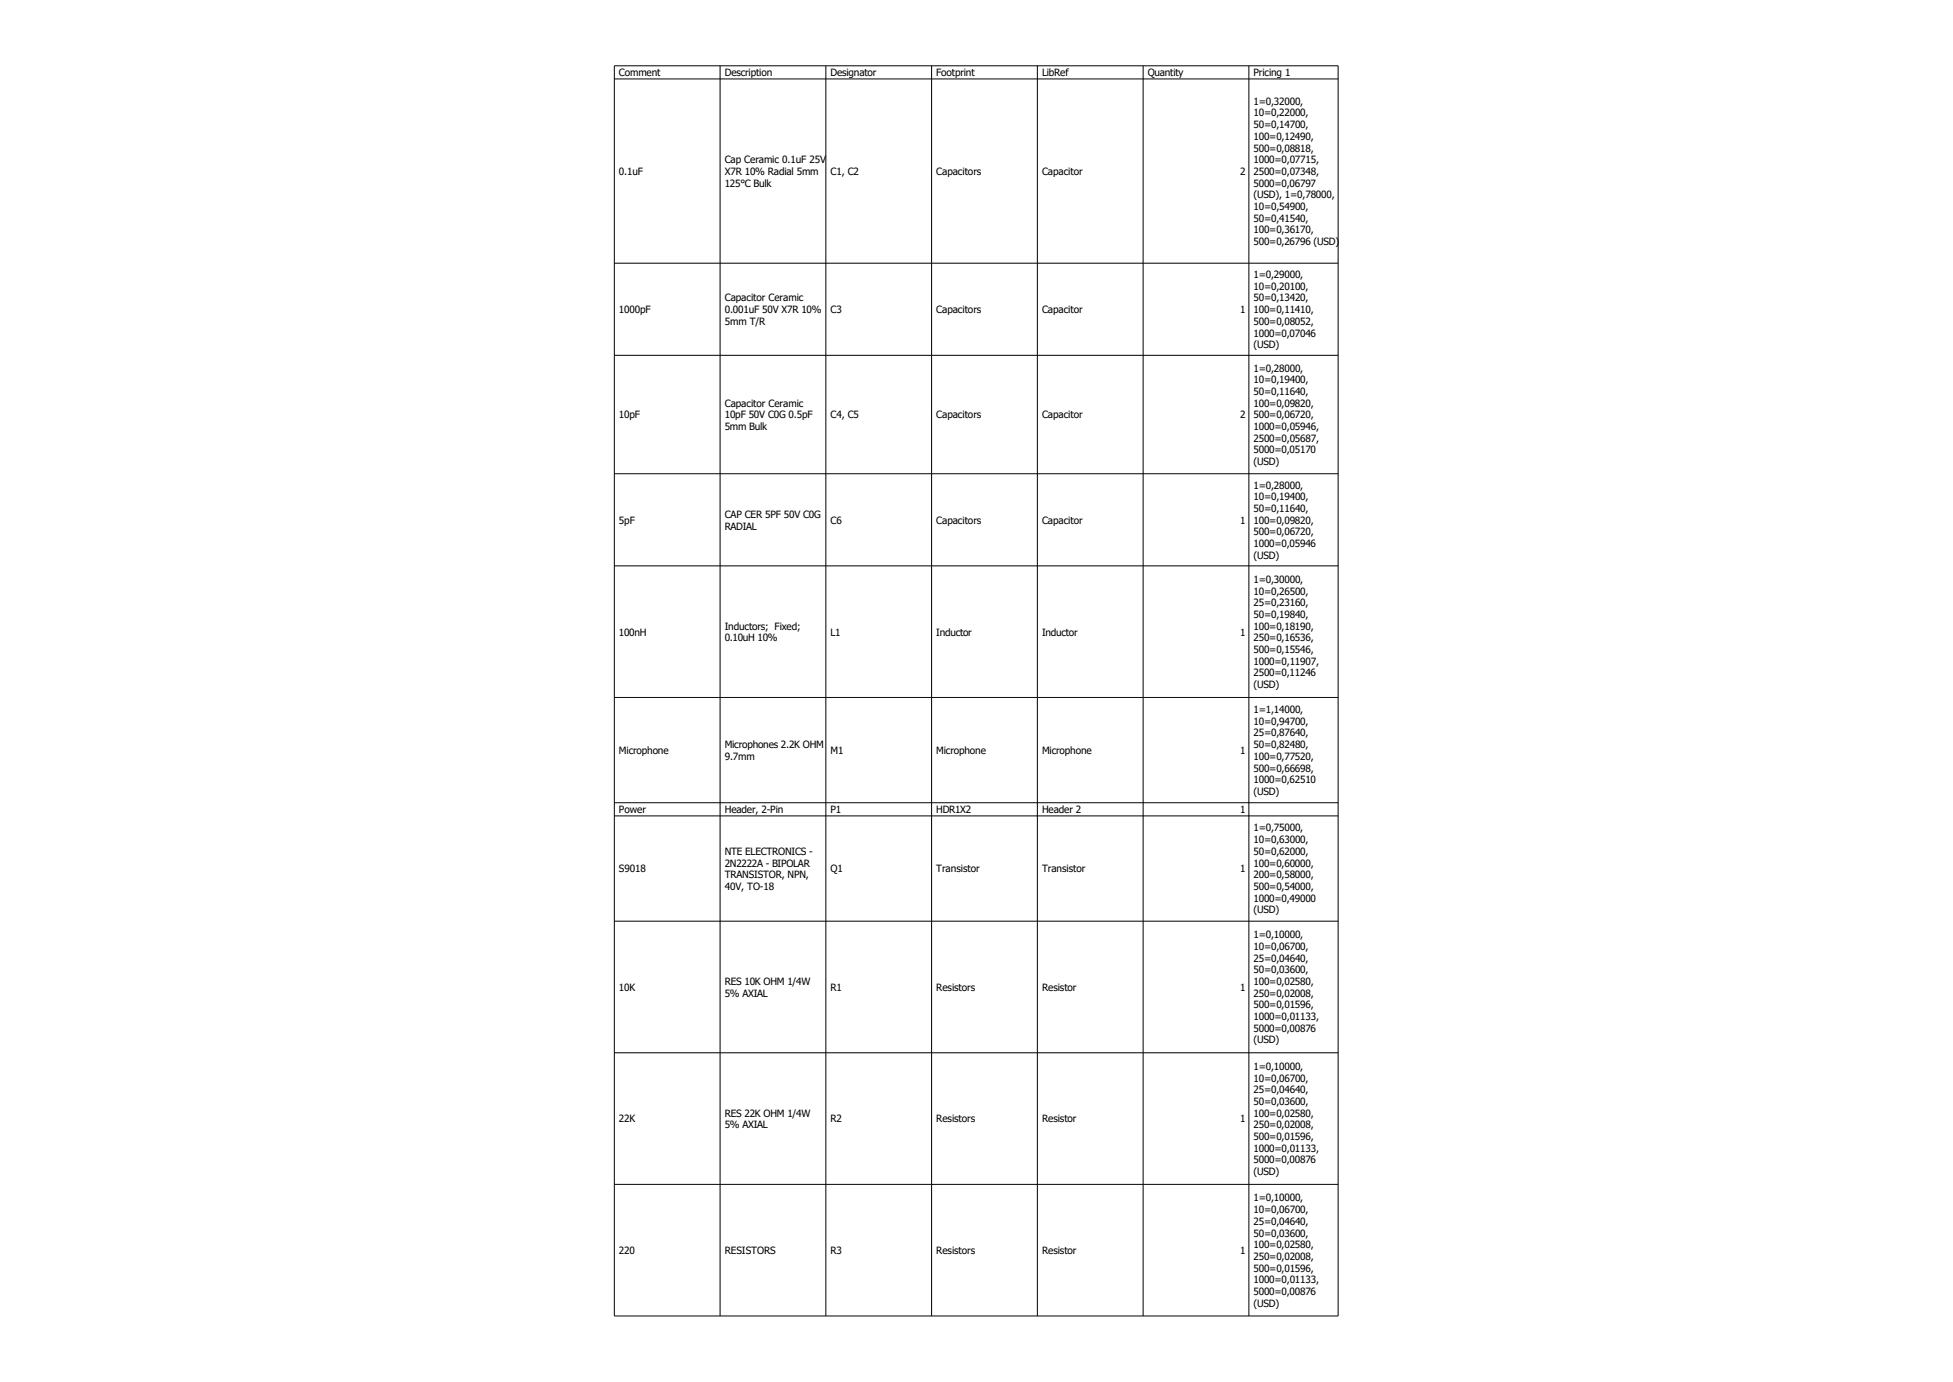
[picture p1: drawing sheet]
<svg xmlns="http://www.w3.org/2000/svg" width="297mm" height="210mm" viewBox="0 0 297 210" stroke-linecap="round" stroke-linejoin="round" font-family="sans-serif">
<defs><g id="words">
<g font-size="1.5">
<text x="94.1" y="11.6">Comment</text>
<text x="110.2" y="11.6">Description</text>
<text x="126.3" y="11.6">Designator</text>
<text x="142.3" y="11.6">Footprint</text>
<text x="158.4" y="11.6">LibRef</text>
<text x="174.5" y="11.6">Quantity</text>
<text x="190.6" y="11.6">Pricing 1</text>
<text x="190.6" y="15.9">1=0,32000,</text>
<text x="190.6" y="17.7">10=0,22000,</text>
<text x="190.6" y="19.5">50=0,14700,</text>
<text x="190.6" y="21.3">100=0,12490,</text>
<text x="190.6" y="23">500=0,08818,</text>
<text x="94.1" y="26.6">0.1uF</text>
<text x="110.2" y="24.8">Cap Ceramic 0.1uF 25V</text>
<text x="110.2" y="26.6">X7R 10% Radial 5mm</text>
<text x="110.2" y="28.4">125°C Bulk</text>
<text x="126.3" y="26.6">C1, C2</text>
<text x="142.3" y="26.6">Capacitors</text>
<text x="158.4" y="26.6">Capacitor</text>
<text x="188.6" y="26.6">2</text>
<text x="190.6" y="24.8">1000=0,07715,</text>
<text x="190.6" y="26.6">2500=0,07348,</text>
<text x="190.6" y="28.4">5000=0,06797</text>
<text x="190.6" y="30.1">(USD), 1=0,78000,</text>
<text x="190.6" y="31.9">10=0,54900,</text>
<text x="190.6" y="33.7">50=0,41540,</text>
<text x="190.6" y="35.5">100=0,36170,</text>
<text x="190.6" y="37.3">500=0,26796 (USD)</text>
<text x="94.1" y="47.6">1000pF</text>
<text x="110.2" y="45.8">Capacitor Ceramic</text>
<text x="110.2" y="47.6">0.001uF 50V X7R 10%</text>
<text x="126.3" y="47.6">C3</text>
<text x="142.3" y="47.6">Capacitors</text>
<text x="158.4" y="47.6">Capacitor</text>
<text x="188.6" y="47.6">1</text>
<text x="190.6" y="42.3">1=0,29000,</text>
<text x="190.6" y="44">10=0,20100,</text>
<text x="190.6" y="45.8">50=0,13420,</text>
<text x="190.6" y="47.6">100=0,11410,</text>
<text x="110.2" y="49.4">5mm T/R</text>
<text x="190.6" y="49.4">500=0,08052,</text>
<text x="190.6" y="51.1">1000=0,07046</text>
<text x="190.6" y="52.9">(USD)</text>
<text x="190.6" y="56.5">1=0,28000,</text>
<text x="190.6" y="58.3">10=0,19400,</text>
<text x="94.1" y="63.6">10pF</text>
<text x="110.2" y="61.8">Capacitor Ceramic</text>
<text x="110.2" y="63.6">10pF 50V C0G 0.5pF</text>
<text x="110.2" y="65.4">5mm Bulk</text>
<text x="126.3" y="63.6">C4, C5</text>
<text x="142.3" y="63.6">Capacitors</text>
<text x="158.4" y="63.6">Capacitor</text>
<text x="188.6" y="63.6">2</text>
<text x="190.6" y="60">50=0,11640,</text>
<text x="190.6" y="61.8">100=0,09820,</text>
<text x="190.6" y="63.6">500=0,06720,</text>
<text x="190.6" y="65.4">1000=0,05946,</text>
<text x="190.6" y="67.2">2500=0,05687,</text>
<text x="190.6" y="68.9">5000=0,05170</text>
<text x="190.6" y="70.7">(USD)</text>
<text x="190.6" y="74.3">1=0,28000,</text>
<text x="190.6" y="76">10=0,19400,</text>
<text x="190.6" y="77.8">50=0,11640,</text>
<text x="94.1" y="79.6">5pF</text>
<text x="110.2" y="78.7">CAP CER 5PF 50V C0G</text>
<text x="110.2" y="80.5">RADIAL</text>
<text x="126.3" y="79.6">C6</text>
<text x="142.3" y="79.6">Capacitors</text>
<text x="158.4" y="79.6">Capacitor</text>
<text x="188.6" y="79.6">1</text>
<text x="190.6" y="79.6">100=0,09820,</text>
<text x="190.6" y="81.4">500=0,06720,</text>
<text x="190.6" y="83.2">1000=0,05946</text>
<text x="190.6" y="84.9">(USD)</text>
<text x="190.6" y="88.6">1=0,30000,</text>
<text x="110.2" y="95.7">Inductors; Fixed;</text>
<text x="190.6" y="90.4">10=0,26500,</text>
<text x="190.6" y="92.2">25=0,23160,</text>
<text x="190.6" y="93.9">50=0,19840,</text>
<text x="190.6" y="95.7">100=0,18190,</text>
<text x="94.1" y="96.6">100nH</text>
<text x="110.2" y="97.5">0.10uH 10%</text>
<text x="126.3" y="96.6">L1</text>
<text x="142.3" y="96.6">Inductor</text>
<text x="158.4" y="96.6">Inductor</text>
<text x="188.6" y="96.6">1</text>
<text x="190.6" y="97.5">250=0,16536,</text>
<text x="190.6" y="99.3">500=0,15546,</text>
<text x="190.6" y="101">1000=0,11907,</text>
<text x="190.6" y="102.8">2500=0,11246</text>
<text x="190.6" y="104.6">(USD)</text>
<text x="110.2" y="113.7">Microphones 2.2K OHM</text>
<text x="190.6" y="108.4">1=1,14000,</text>
<text x="190.6" y="110.2">10=0,94700,</text>
<text x="190.6" y="111.9">25=0,87640,</text>
<text x="190.6" y="113.7">50=0,82480,</text>
<text x="94.1" y="114.6">Microphone</text>
<text x="110.2" y="115.5">9.7mm</text>
<text x="126.3" y="114.6">M1</text>
<text x="142.3" y="114.6">Microphone</text>
<text x="158.4" y="114.6">Microphone</text>
<text x="188.6" y="114.6">1</text>
<text x="190.6" y="115.5">100=0,77520,</text>
<text x="190.6" y="117.3">500=0,66698,</text>
<text x="190.6" y="119">1000=0,62510</text>
<text x="94.1" y="123.6">Power</text>
<text x="110.2" y="123.6">Header, 2-Pin</text>
<text x="126.3" y="123.6">P1</text>
<text x="142.3" y="123.6">HDR1X2</text>
<text x="158.4" y="123.6">Header 2</text>
<text x="188.6" y="123.6">1</text>
<text x="190.6" y="120.8">(USD)</text>
<text x="110.2" y="129.9">NTE ELECTRONICS -</text>
<text x="110.2" y="131.7">2N2222A - BIPOLAR</text>
<text x="190.6" y="126.4">1=0,75000,</text>
<text x="190.6" y="128.2">10=0,63000,</text>
<text x="190.6" y="129.9">50=0,62000,</text>
<text x="190.6" y="131.7">100=0,60000,</text>
<text x="94.1" y="132.6">S9018</text>
<text x="110.2" y="133.5">TRANSISTOR, NPN,</text>
<text x="110.2" y="135.3">40V, TO-18</text>
<text x="126.3" y="132.6">Q1</text>
<text x="142.3" y="132.6">Transistor</text>
<text x="158.4" y="132.6">Transistor</text>
<text x="188.6" y="132.6">1</text>
<text x="190.6" y="133.5">200=0,58000,</text>
<text x="190.6" y="135.3">500=0,54000,</text>
<text x="190.6" y="137">1000=0,49000</text>
<text x="190.6" y="138.8">(USD)</text>
<text x="190.6" y="142.6">1=0,10000,</text>
<text x="110.2" y="149.7">RES 10K OHM 1/4W</text>
<text x="190.6" y="144.4">10=0,06700,</text>
<text x="190.6" y="146.2">25=0,04640,</text>
<text x="190.6" y="147.9">50=0,03600,</text>
<text x="190.6" y="149.7">100=0,02580,</text>
<text x="94.1" y="150.6">10K</text>
<text x="110.2" y="151.5">5% AXIAL</text>
<text x="126.3" y="150.6">R1</text>
<text x="142.3" y="150.6">Resistors</text>
<text x="158.4" y="150.6">Resistor</text>
<text x="188.6" y="150.6">1</text>
<text x="190.6" y="151.5">250=0,02008,</text>
<text x="190.6" y="153.3">500=0,01596,</text>
<text x="190.6" y="155.1">1000=0,01133,</text>
<text x="190.6" y="156.8">5000=0,00876</text>
<text x="190.6" y="158.6">(USD)</text>
<text x="190.6" y="162.6">1=0,10000,</text>
<text x="190.6" y="164.4">10=0,06700,</text>
<text x="190.6" y="166.2">25=0,04640,</text>
<text x="190.6" y="167.9">50=0,03600,</text>
<text x="94.1" y="170.6">22K</text>
<text x="110.2" y="169.7">RES 22K OHM 1/4W</text>
<text x="110.2" y="171.5">5% AXIAL</text>
<text x="126.3" y="170.6">R2</text>
<text x="142.3" y="170.6">Resistors</text>
<text x="158.4" y="170.6">Resistor</text>
<text x="188.6" y="170.6">1</text>
<text x="190.6" y="169.7">100=0,02580,</text>
<text x="190.6" y="171.5">250=0,02008,</text>
<text x="190.6" y="173.3">500=0,01596,</text>
<text x="190.6" y="175.1">1000=0,01133,</text>
<text x="190.6" y="176.8">5000=0,00876</text>
<text x="190.6" y="178.6">(USD)</text>
<text x="190.6" y="182.6">1=0,10000,</text>
<text x="190.6" y="184.4">10=0,06700,</text>
<text x="94.1" y="190.6">220</text>
<text x="110.2" y="190.6">RESISTORS</text>
<text x="126.3" y="190.6">R3</text>
<text x="142.3" y="190.6">Resistors</text>
<text x="158.4" y="190.6">Resistor</text>
<text x="188.6" y="190.6">1</text>
<text x="190.6" y="186.2">25=0,04640,</text>
<text x="190.6" y="187.9">50=0,03600,</text>
<text x="190.6" y="189.7">100=0,02580,</text>
<text x="190.6" y="191.5">250=0,02008,</text>
<text x="190.6" y="193.3">500=0,01596,</text>
<text x="190.6" y="195.1">1000=0,01133,</text>
<text x="190.6" y="196.8">5000=0,00876</text>
<text x="190.6" y="198.6">(USD)</text>
</g>
</g></defs>
<g fill="none" stroke="#000" stroke-width=".15">
<path d="M93.4 10h110v190h-110zM93.4 12h110M109.5 10v190M125.6 10v190M141.6 10v190M157.7 10v190M173.8 10v190M189.9 10v190M93.4 40h110M93.4 54h110M93.4 72h110M93.4 86h110"/>
<path d="M93.4 106h110M93.4 122h110M93.4 124h110M93.4 140h110M93.4 160h110M93.4 180h110"/>
</g>
<use href="#words"/>
</svg>
